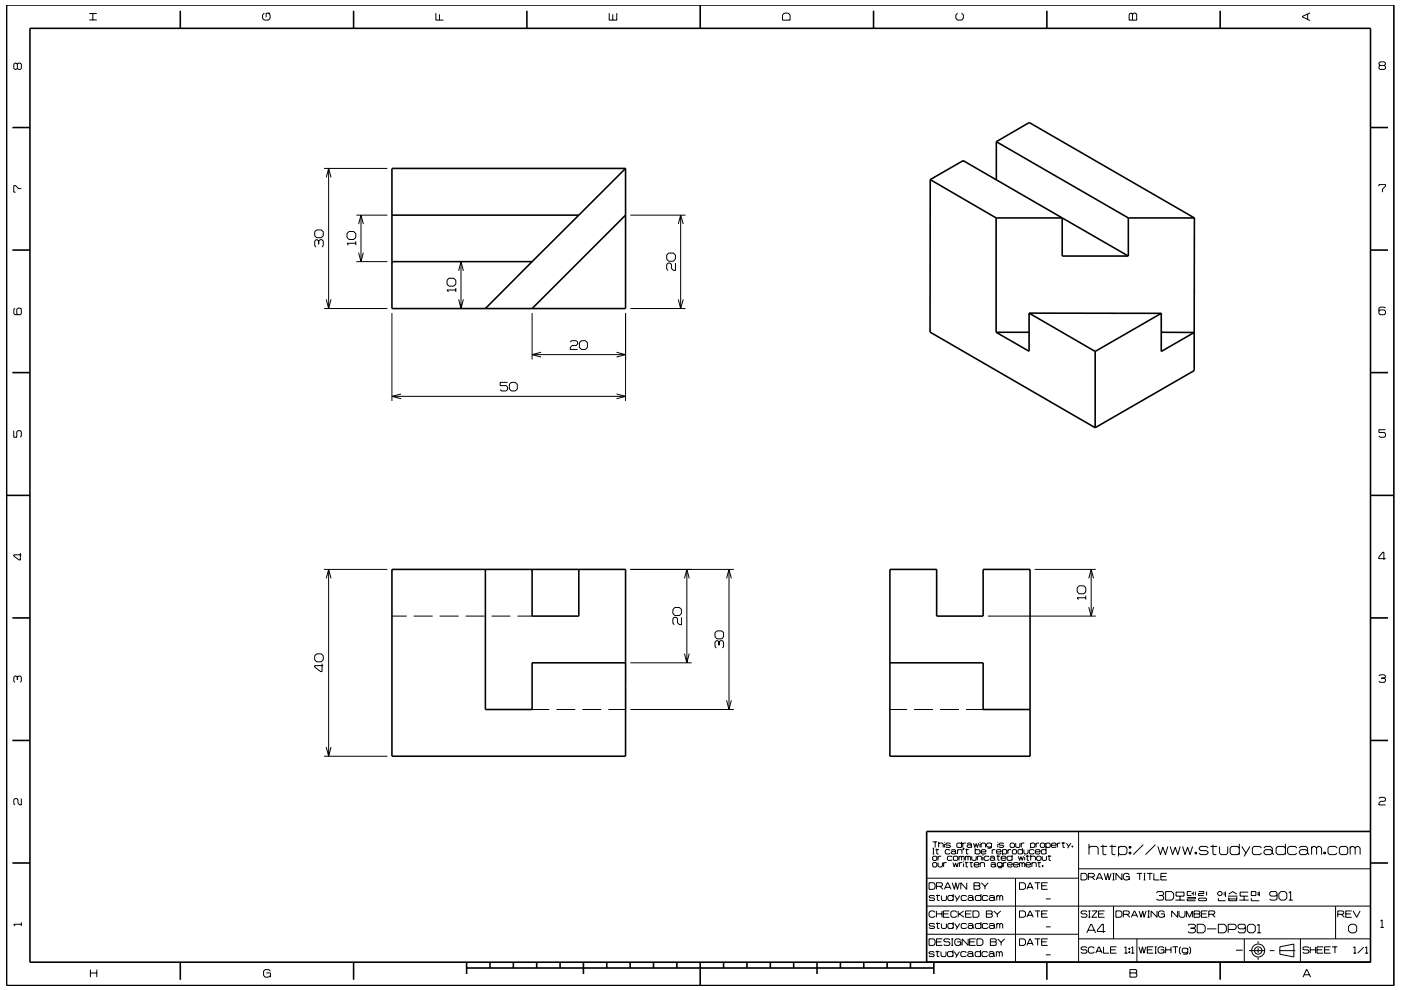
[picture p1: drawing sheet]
<svg xmlns="http://www.w3.org/2000/svg" width="297mm" height="210mm" viewBox="0 0 297 210" stroke-linecap="round" stroke-linejoin="round" font-family="sans-serif">
<g fill="none" stroke="#000" stroke-width=".21">
<path d="M3.7 13.6l-.3-.2h-.2l-.3 .2v.9l.3 .2 .5-.2M3.7 13.6l.2-.2h.4l.2 .2v.9l-.2 .2h-.4l-.2-.2M3.7 13.6v.9M18.9 4.2h1.6M18.9 2.9h1.6M19.7 2.9v1.3M56 2.8l-.3 .4v.7l.3 .4h.9l.4-.4v-.7l-.4-.4M57.3 2.8h-.9v.9M92.4 2.8v1.5h1.6M93.2 3v1.3M129.2 2.8v1.5h1.6v-1.5M129.9 3v1.3"/>
<path d="M166.3 2.8h.8l.4 .4v1.1h-1.6v-1.1zM203 2.8l-.4 .4v.7l.4 .4h.9l.4-.4v-.7l-.4-.4M239.6 2.8h.3l.2 .2 .3-.2h.3l.3 .2v1.3h-1.6v-1.3zM240.1 3v1.3M277.2 3v1.1M277.7 2.7l-1.6 .8v.1l1.6 .8M292.6 13.9l-.2-.3v-.2l.2-.3h.9l.2 .3v.2l-.2 .3M292.6 13.9l-.2 .2v.4l.2 .2h.9l.2-.2v-.4l-.2-.2M292.6 13.9h.9M68.7 35.7h13.4M69.2 37.6l.5-1.9 .5 1.9M69.7 35.7v29.7"/>
<path d="M292.4 39.5v-.3h1.3v.3l-.6 .6v.7M4.5 40h-.6l-.6-.6h-.4v1.4h.4M66.7 49.1l.4-.3h1l.4 .3v.9l-.4 .4h-1l-.4-.4zM67.6 51.1l-.3-.3h-.3l-.3 .3v1l.3 .3M67.6 51.1l.3-.3h.4l.2 .3v1l-.2 .3M67.6 51.1v.7M74 49.1h1l.4 .4v.9l-.4 .4h-1l-.4-.4v-.9zM75.4 51.6h-1.8l.3 .4M75.4 51.2v.8M75.6 55.5h6.5M75.6 45.6h6.5M76 53.6l.5 1.9 .5-1.9"/>
<path d="M76 47.5l.5-1.9 .5 1.9M76.5 45.6v9.9M95.2 59h1l.4 .4v.9l-.4 .4h-1l-.4-.4v-.9zM97.2 57.4l.5-1.9 .6 1.9M97.7 55.5v9.9M133.6 45.6h11.7M141.8 53.7h1l.4 .4v.8l-.4 .5h-1l-.4-.5v-.8zM143.2 55.8v1.6h-.4l-.4-.5v-.8l-.3-.3h-.5l-.2 .3v1l.2 .3M143.8 47.5l.5-1.9 .6 1.9M144.3 45.6v19.8M3.2 65.4l-.3 .2v.9l.3 .3h1.1l.2-.3v-.9l-.2-.2h-.5l-.2 .2v.9l.2 .3M68.7 65.4h13.4"/>
<path d="M69.2 63.5l.5 1.9 .5-1.9M83.1 66.4v18.6M96.6 61.5h-1.8l.3 .4M96.6 61.1v.8M97.2 63.5l.5 1.9 .6-1.9M112.8 66.4v9.8M112.8 75.2h19.8M114.7 74.7l-1.9 .5 1.9 .5M120.9 72.6l.3-.3h1l.3 .3v.4l-.3 .3h-.9l-.4 .4v.4h1.6M122.8 72.7l.5-.4h.8l.4 .4v1l-.4 .4h-.8l-.5-.4zM130.7 74.7l1.9 .5-1.9 .5M132.6 66.4v18.6"/>
<path d="M133.6 65.4h11.7M143.8 63.5l.5 1.9 .6-1.9M293.7 65.4l-.2-.3h-.9l-.2 .3v1.1l.2 .3h.9l.2-.3v-.5l-.2-.3h-.9l-.2 .3M2.9 91.3v1.4h.7v-1.1l.2-.3h.5l.2 .3v.9l-.2 .2M83.1 84.1h49.5M85 83.6l-1.9 .5 1.9 .5M107.6 81.1h-1.6v.7h1.3l.3 .3v.5l-.3 .3h-1l-.3-.3M108 81.5l.4-.4h.9l.4 .4v1l-.4 .4h-.9l-.4-.4zM130.7 83.6l1.9 .5-1.9 .5M293.7 91.1h-1.3v.6h1.1l.2 .3v.5l-.2 .2h-.9l-.2-.2M4.3 117.3v1.5h-.2l-1.2-.9v-.2h1.6M293.8 118.5h-1.5v-.3l.9-1.1h.2v1.6"/>
<path d="M67.1 138.7h1l.4 .4v.9l-.4 .4h-1l-.4-.4v-.9zM68.7 120.8h13.4M69.2 122.7l.5-1.9 .5 1.9M69.7 120.8v39.6M83.1 130.7h3.1M87.7 130.7h4M93.2 130.7h4M98.7 130.7h4M104.2 130.7h4M109.7 130.7h3.1M133.6 120.8h22M143.1 128.9h1l.4 .4v.8l-.4 .5h-1l-.4-.5v-.8z"/>
<path d="M144.5 130.9v1.6h-.4l-.5-.4v-.9l-.2-.3h-.4l-.3 .3v1l.3 .3M145.1 138.6l.5 2 .5-2M145.1 122.7l.5-1.9 .5 1.9M145.6 120.8v19.8M151.6 134.2l.4-.4h1l.4 .4v.9l-.4 .4h-1l-.4-.4zM152.4 136.2l-.3-.3h-.2l-.3 .3v1l.3 .2M152.4 136.2l.3-.3h.5l.2 .3v1l-.2 .2M152.4 136.2v.7M154.1 122.7l.5-1.9 .5 1.9M154.6 120.8v29.7M209.5 130.7h22.8M219.4 120.8h12.9"/>
<path d="M228.4 124.7l.4-.5h1l.4 .5v.8l-.4 .4h-1l-.4-.4zM230.2 126.8h-1.8l.3 .4M230.2 126.3v.9M230.8 128.8l.5 1.9 .6-1.9M230.8 122.7l.6-1.9 .5 1.9M231.4 120.8v9.9M3.7 143.6l-.3-.2h-.2l-.3 .2v.9l.3 .2M3.7 143.6l.2-.2h.4l.2 .2v.9l-.2 .2M3.7 143.6v.6M68.3 140.8v1.6h-.3l-1.3-.9v-.3h1.8M69.2 158.5l.5 1.9 .5-1.9M112.8 150.5h3.7"/>
<path d="M118 150.5h4M123.5 150.5h4M132.6 146.3v4.2h-3.6M132.6 140.6v4.2M133.6 140.6h13M133.6 150.5h22M154 148.5l.6 2 .5-2M188.7 150.5h3.6M193.8 150.5h4M199.3 150.5h4M204.8 150.5h3.6M292.4 143.4l.2-.3h.9l.2 .3v.2l-.2 .2"/>
<path d="M292.9 143.8h.6M293.5 143.8l.2 .3v.4l-.2 .2h-.9l-.2-.2M4.5 169.4v1.3h-.3l-.4-.4v-.7l-.2-.2h-.4l-.3 .2v.9l.3 .2M68.7 160.4h13.4M197.7 178.6h1M197.7 179.9h.4M197.9 179.9v1.2M198.3 178.6v1.1M198.6 180v1.1h.4M199 179l.2-.2h.6l.2 .2v.7M199 178.6v1.1M200.2 178.6v.1"/>
<path d="M200.2 179v.7M201.5 179l-.2-.2h-.6l-.2 .3 .2 .2h.6l.2 .3-.2 .1h-.6l-.2-.1M203.9 179l-.2-.2h-.7l-.1 .2v.6l.1 .1h.7l.2-.1M203.9 178.6v1.1M204.1 178.8v.9M204.2 179.9h.2l-.2 .4zM204.3 179.9l-.1 .4M204.8 178.8h-.5l-.2 .2M204.9 180v1.1h.4M205 179l.2-.2h.6l.2 .2v.6M206 179.4l-.2-.2h-.6l-.2 .2 .2 .3h.6l.2-.1M206 179.6l.1 .1"/>
<path d="M206.4 178.8l.3 .9 .3-.8 .2 .8 .3-.9M206.8 179.9v1.2M207.8 178.6v.1M207.8 179v.7M208 179l.2-.2h.5l.3 .2v.7M208 178.8v.9M210.2 179l-.2-.2h-.6l-.2 .2v.4l.2 .3h.6l.2-.3M210.2 178.8v.9l-.2 .2h-.6M211.5 178.6v.1M211.5 179v.7M212.8 179l-.2-.2h-.6l-.2 .3 .2 .2h.6l.2 .3-.2 .1h-.6l-.2-.1M214.3 178.8h.6l.2 .2v.6l-.2 .1h-.6l-.1-.1v-.6z"/>
<path d="M215.3 178.8v.8l.2 .1h.6l.1-.1v-.8M216.5 178.8v.9M216.8 179.9v1.2M217.2 178.8h-.5l-.2 .2M218.5 179l.2-.2h.5l.2 .2v.6l-.2 .1h-.5l-.2-.1M218.5 178.8v1.1M219.7 178.8v.9M220.3 178.8h-.5l-.1 .2M220.6 179l.2-.2h.5l.2 .2v.6l-.2 .1h-.5l-.2-.1zM221.7 179l.3-.2h.5l.2 .2v.6l-.2 .1h-.5l-.3-.1M221.7 178.8v1.1M221.8 179.9v1.2"/>
<path d="M222.9 179.3h1l-.1-.5h-.7l-.2 .2v.6l.2 .1h.7l.1-.1M224.2 178.8v.9M224.8 178.8h-.4l-.2 .2M225.1 178.8h.7M225.4 178.6v1.1h.4M226.1 178.8l.5 .8M227 178.8l-.6 1.1M227.3 179.4h.2v.3h-.2zM227.4 179.4v.3M228.7 176.4v27.7M230.9 179.9l.3-.4h1.3l.3 .4v1.4M230.9 179v2.3"/>
<path d="M233.3 179.5h1.4M233.8 179.2v1.9l.2 .2h.6M235.2 179.5h1.4M235.8 179.2v1.9l.2 .2h.5M237.1 179.9l.4-.4h1l.4 .4v1l-.4 .4h-1l-.4-.4M237.1 179.5v2.1M239.4 179.5h.4v.4h-.4zM239.6 179.5v.4M242.4 179.2l-2.1 2.1M245 179.2l-2.1 2.1M245.5 179.5l.5 1.8 .5-1.6 .6 1.6 .5-1.8M248.1 179.5l.5 1.8 .6-1.6 .5 1.6 .5-1.8"/>
<path d="M250.7 179.5l.5 1.8 .6-1.6 .5 1.6 .6-1.8M256.2 179.9l-.4-.4h-1.2l-.4 .4 .4 .5h1.2l.4 .5-.4 .4h-1.2l-.4-.4M256.6 179.5h1.5M257.2 179.2v1.9l.1 .2h.6M258.6 179.5v1.4l.3 .4h1.1l.3-.4v-1.4M262.8 179.9l-.4-.4h-1.2l-.4 .4v1l.4 .4h1.2l.4-.4M262.8 179v2.3M263.3 179.5l.9 1.4M265 179.5l-1.2 2.1M267.5 179.9l-.4-.4h-1.2l-.4 .4v1l.4 .4h1.2l.4-.4M268 179.9l.3-.4h1.1l.3 .4v1M272.5 179.9l-.3-.4h-1.3l-.3 .4v1l.3 .4h1.3l.3-.4"/>
<path d="M272.5 179v2.3M274.9 179.9l-.3-.4h-1.2l-.4 .4v1l.4 .4h1.2l.3-.4M275.5 179.9l.3-.4h1.1l.3 .4v1M278.1 179.9l.3-.4h.4l.3 .4M278.1 179.5v1.8M279.1 179.9l.4-.4h.3l.4 .4v1.4M279.1 179.9v1.4M283.5 179.9l-.4-.4h-1.2l-.3 .4v1l.3 .4h1.2l.4-.4M284 179.9l.3-.4h1.1l.3 .4v1l-.3 .4h-1.1l-.3-.4zM286.3 179.9l.3-.4h.3l.4 .4M286.3 179.5v1.8M287.3 179.9l.4-.4h.3l.4 .4v1.4"/>
<path d="M287.3 179.9v1.4M292.4 169.4l.2-.3h.9l.2 .3v.3l-.2 .3h-.8l-.3 .3v.4h1.3M4.5 195.7v.7M4.5 196h-1.6l.3 .4M196.5 198.2h32.2M196.5 192.2h94.1M196.6 186.3h32.1M197 199.1h.9l.3 .4v.7l-.3 .3h-.9zM197 187.2h.9l.3 .4v.7l-.3 .3h-.9zM197.7 181.1h.4M197.7 181.8l.2-.2h.6l.1 .2v.5l-.1 .2h-.6l-.2-.2zM197.7 183.1l.2-.1h.6l.1 .1v.6l-.1 .2h-.6l-.2-.2z"/>
<path d="M198.2 190.2l-.2-.3h-.8l-.2 .3 .2 .3h.8l.2 .3-.2 .2h-.8l-.2-.2M198.2 196.1l-.2-.2h-.8l-.2 .2 .2 .3h.8l.2 .2-.2 .3h-.8l-.2-.2M198.2 193.5l-.2-.3h-.7l-.3 .3v.8l.3 .3h.7l.2-.3M198.3 180.2h.8M198.5 189.9h.8M198.5 195.9h.8M198.5 188h1.1l.2-.2v-.4l-.2-.2h-1.1v1.4M198.5 199.8h1.1M198.5 193.2v1.4M198.5 193.8h1.2M198.7 189.7v1.2l.5 .1M198.7 195.7v1.1l.5 .1"/>
<path d="M198.9 183v.7l.2 .2h.5l.2-.2v-.7M198.9 181.6v.9M199.3 188l.6 .6M199.6 181.6h-.5l-.2 .2M199.6 189.9v.9l.2 .2h.6l.3-.2v-.9M199.6 195.9v.8l.2 .2h.6l.3-.2v-.8M199.7 193.2v1.4M199.8 199.1h-1.3v1.4h1.3M200 193.8h1.1M200.1 183v.9M200.2 188.6l.7-1.4h.1l.6 1.4M200.4 188.2h1"/>
<path d="M200.7 183h-.5l-.1 .1M201.3 193.2h-1.3v1.4h1.3M201.4 199.3l-.2-.2h-.9l-.2 .5 .2 .2h.9l.2 .2v.3l-.2 .2h-.9l-.2-.2M201.4 180.4l-.1-.2h-.7l-.2 .2v.5l.2 .2h.7l.1-.2M201.7 180.4l.2-.2h.5l.2 .2v.5M201.7 199.1h.4M201.9 199.1v1.4M201.9 187.2l.5 1.4 .2-1.4 .4 1.4 .4-1.4M201.9 181.8l-.2-.2h-.7l-.1 .2v.5l.1 .2h.7l.2-.2M202.1 183l.2 .9 .3-.9 .3 .9 .3-.9M202.1 190.2l-.2-.3h-.7l-.2 .3v.6l.2 .2h.7l.2-.2M202.1 196.1l-.2-.2h-.7l-.2 .2v.6l.2 .2h.7l.2-.2"/>
<path d="M202.1 189.6v1.4M202.1 195.6v1.3M202.1 181.8l.2-.2h.6l.2 .2v.5l-.2 .2h-.6l-.2-.2zM202.4 189.9l.5 .9M202.4 195.9l.5 .8M202.6 180.8l-.2-.2h-.5l-.2 .2 .2 .3h.5l.2-.2M202.6 180.9l.2 .2M202.9 193.5l-.3-.3h-.7l-.3 .3v.8l.3 .3h.7l.3-.3M202.9 199.8h.8v.7M203 180.4l.2-.2h.6l.2 .2v.7M203 180.2v.9M203.2 193.2v1.4"/>
<path d="M203.3 181.8l.2-.2 .4 .2M203.3 181.6v.9M203.4 193.8l1 .8M203.4 183v.9M203.5 189.9l-.8 1.3M203.5 195.9l-.8 1.2M203.7 199.5l-.3-.4h-.7l-.3 .4v.7l.3 .3h.7l.3-.3M203.9 181.8v.7M203.9 181.8l.1-.2 .4 .2v.7M204 183h-.4l-.2 .1M204.3 182.7v.2M204.3 183.1v.8"/>
<path d="M204.3 193.2l-1.1 .8M204.6 183h.7M204.7 180.2h.7M204.7 181.6v.9M204.7 181.8l.1-.2 .4 .2M204.7 193.8h1.1M204.8 182.8v1l.4 .1M204.9 190.2l-.2-.3h-.7l-.2 .3v.6l.2 .2h.7l.2-.2M204.9 196.1l-.2-.2h-.7l-.2 .2v.6l.2 .2h.7l.2-.2M205 187.2v1.4l-1.3-1.4v1.4M205.2 190.2l.2-.3h.7l.2 .3v.6M205.2 196.1l.2-.2h.7l.2 .2v.6"/>
<path d="M205.2 181.8v.7M205.2 181.8l.2-.2 .4 .2v.7M205.3 199.1v1.4l-1.3-1.4v1.4M205.6 183h.7M205.6 199.8h1M205.9 182.8v1l.3 .1M206 193.2h-1.3v1.4h1.3M206 181.6v.7l.2 .2h.6l.2-.2v-.7M206.3 193.2h1l.3 .3v.8l-.3 .3h-1zM206.3 190.6l-.2-.2h-.7l-.2 .2 .2 .4h.7l.2-.2M206.3 196.5l-.2-.2h-.7l-.2 .2 .2 .4h.7l.2-.2M206.3 190.8l.2 .2"/>
<path d="M206.3 196.7l.2 .2M206.5 187.2h1.1l.2 .2-.2 .5 .2 .2v.3l-.2 .2h-1.1zM206.5 187.9h1.1M206.5 183.4h1.1l-.2-.4h-.7l-.2 .1v.6l.2 .2h.7l.2-.2M206.8 180.4l.1-.2h.7l.2 .2v.5l-.2 .2h-.7l-.1-.2M206.8 199.1h-1.2v1.4h1.2M207.1 199.1h1l.3 .4v.7l-.3 .3h-1zM207.2 181.8l.2-.2h.5l.2 .2v.7M207.2 181.6v.9M207.8 183.1l.2-.1h.6l.1 .1v.8M207.8 183v.9M208 190.2l-.2-.3h-.8l-.2 .3v.6l.2 .2h.8l.2-.2"/>
<path d="M208 196.1l-.2-.2h-.8l-.2 .2v.6l.2 .2h.8l.2-.2M208 189.6v1.4M208 195.6v1.3M208 180.7h1v-.3l-.2-.2h-.6l-.2 .2v.5l.2 .2h.6l.2-.2M208.1 187.2l.7 .8M208.4 181.3v.2M208.4 181.8v.7M208.8 188v.6M209.1 193.2h1.1l.2 .2-.2 .4 .2 .2v.3l-.2 .3h-1.1zM209.1 193.8h1.1M209.5 190.2l-.3-.3h-.7l-.2 .3v.6l.2 .2h.7l.3-.2M209.5 196.1l-.3-.2h-.7l-.2 .2v.6l.2 .2h.7l.3-.2"/>
<path d="M209.5 187.2l-.7 .8M209.7 181.8l-.2-.2h-.7l-.1 .2v.5l.1 .2h.7l.2-.2M209.7 190.2l.3-.3h.6l.2 .3v.6M209.7 196.1l.3-.2h.6l.2 .2v.6M209.9 181.8l.2-.2h.5l.3 .2v.5M210 199.1h1l.2 .2-.2 .5 .2 .2v.3l-.2 .2h-1zM210 199.8h1M210.1 183.1l.2-.1h.5l.2 .1v.6M210.4 180.2v.9M210.7 193.2l.8 .7M210.8 190.6l-.2-.2h-.6l-.3 .2v.2l.3 .2h.6l.2-.2M210.8 196.5l-.2-.2h-.6l-.3 .2v.2l.3 .2h.6l.2-.2"/>
<path d="M210.8 190.8l.2 .2M210.8 196.7l.2 .2M210.9 182.2l-.3-.3h-.5l-.2 .3 .2 .3h.5l.3-.2M210.9 182.3l.1 .2M211 183.5l-.2-.2h-.5l-.2 .2 .2 .4h.5l.2-.2M211 183.7l.2 .2M211 180.2h-.4l-.2 .2M211.3 181.6h.7M211.3 180.7h1l-.2-.5h-.6l-.2 .2v.5l.2 .2h.6l.2-.2M211.3 190.2l.2-.3 .5 .3M211.3 189.9v1.1M211.3 195.9v1"/>
<path d="M211.3 196.1l.2-.2 .5 .2M211.5 193.9v.7M211.5 199.1l.8 .8M211.6 181.4v1l.3 .1M212 190.2l.2-.3 .4 .3v.8M212 190.2v.8M212 196.1v.8M212 196.1l.2-.2 .4 .2v.8M212.2 193.2l-.7 .7M212.3 182h1v-.2l-.2-.2h-.6l-.2 .2v.5l.2 .2h.6l.2-.2M212.3 199.9v.6M212.5 183.1l-.2-.1h-.7l-.2 .1v.5l.2 .2h.7l.2-.2"/>
<path d="M212.5 183v.9l-.2 .2h-.7M212.6 180.4l.1-.2h.6l.1 .2v.5l-.1 .2h-.6l-.1-.2M212.6 180.2v1.1M212.7 183v.9M213 199.1l-.7 .8M213.4 183h-.5l-.2 .1M213.6 183.4h1l-.1-.4h-.7l-.2 .1v.6l.2 .2h.7l.1-.2M213.7 180.2v.9M214.4 180.2h-.5l-.2 .2M214.6 181.8l-.2-.2h-.7l-.2 .2v.5l.2 .2h.7l.2-.2M214.6 181.3v1.2M214.6 180.4l.2-.2h.5l.2 .2v.5l-.2 .2h-.5l-.2-.2z"/>
<path d="M214.9 183.4h1l-.2-.4h-.6l-.2 .1v.6l.2 .2h.6l.2-.2M215.3 186.3v17.8M215.9 181.6l.3 .9 .2-.8 .3 .8 .3-.9M216.2 183v.9M216.2 183.1l.2-.1 .3 .1M216.2 199.1h.9l.3 .4v.7l-.3 .3h-.9zM216.2 187.2h.9l.3 .4v.7l-.3 .3h-.9zM216.2 193.2h.9l.3 .3v.8l-.3 .3h-.9zM216.7 183.1l.2-.1 .4 .1v.8M216.7 183.1v.8M216.8 180.4l-.2-.2h-.6l-.2 .2v.5l.2 .2h.6l.2-.2M217.1 180.2v.7l.2 .2h.5l.2-.2v-.7"/>
<path d="M217.3 181.3v.2M217.3 181.8v.7M217.5 183.4h1l-.1-.4h-.7l-.2 .1v.6l.2 .2h.7l.1-.2M217.5 181.6h.8M217.7 194.6l.7-1.4 .7 1.4M217.7 188.6l.7-1.4 .7 1.4M217.8 181.4v1l.4 .1M217.9 194.1h1M217.9 188.2h1M218.5 181.8l.2-.2h.6l.2 .2v.7M218.5 181.3v1.2M218.8 183.1l.2-.1h.5l.2 .1v.8"/>
<path d="M218.8 183v.9M219.2 180.4l-.1-.2h-.7l-.2 .2v.5l.2 .2h.7l.1-.2M219.4 199.1h1.2M219.4 193.2h1.2M219.4 187.2h1.2M219.5 180.7h1l-.2-.5h-.6l-.2 .2v.5l.2 .2h.6l.2-.2M219.8 181.8l.2-.2h.5l.2 .2v.5l-.2 .2h-.5l-.2-.2zM220 183h.7M220 187.2v1.4M220 193.2v1.4M220 199.1v1.4M220.3 182.8v1l.3 .1"/>
<path d="M220.8 199.8h1.1M220.8 193.8h1.1M220.8 187.9h1.1M221 183.6h.1v.2h-.1zM221 181.6v.7l.1 .2h.6l.2-.2v-.7M221.1 183.6v.2M221.7 196.6h1.1M221.7 190.7h1.1M221.8 180.4l-.2-.2h-.6l-.2 .2v.5l.2 .2h.6l.2-.2M222.1 199.1h-1.3v1.4h1.3M222.1 187.2h-1.3v1.4h1.3M222.1 193.2h-1.3v1.4h1.3"/>
<path d="M222.1 181.6h.8M222.4 181.4v1l.4 .1M228.7 199.1h61.9M228.7 184.3h61.9M229.2 185.2h.9l.4 .4v.7l-.4 .3h-.9zM230.4 197.9l.9-1.9h.1l.9 1.9M230.5 193.4l-.2-.2h-.9l-.2 .2 .2 .4h.9l.2 .2v.3l-.2 .3h-.9l-.2-.3M230.7 197.3h1.3M230.8 186h1l.2-.2v-.3l-.2-.3h-1v1.4M230.8 193.2h.4M230.8 194.6h.4M231 193.2v1.4"/>
<path d="M231.5 186l.6 .6M231.5 193.2h1.1l-1.1 1.4h1.1M232.4 186.6l.6-1.4h.2l.6 1.4M232.6 186.2h1M232.9 193.8h1.1M234.1 185.2l.4 1.4 .4-1.4 .3 1.4 .4-1.4M234.2 193.2h-1.3v1.4h1.3M234.4 197.6h-1.7v-.3l.9-1.3h.3v1.9M235.9 185.2h.4M235.9 186.6h.4M236.1 185.2v1.4M236.1 192.2v6.9"/>
<path d="M236.6 193.2h1l.3 .3v.8l-.3 .3h-1zM237.9 185.2v1.4l-1.3-1.4v1.4M238.2 193.9h1l.2-.2v-.3l-.2-.2h-1v1.4M238.7 185.9h.7v.7M238.9 193.9l.7 .7M239.4 180.8h.4v.3h-.4zM239.4 185.6l-.3-.4h-.6l-.3 .4v.7l.3 .3h.6l.3-.3M239.6 180.8v.3M239.9 194.6l.6-1.4 .7 1.4M240.1 194.1h.9M241 185.2h1.1M241 199.1v5"/>
<path d="M241.5 193.2l.4 1.4 .4-1.4 .3 1.4 .4-1.4M241.6 185.2v1.4M242.5 185.2h.4M242.5 186.6h.4M242.7 185.2v1.4M243.2 185.2h1.1M243.3 193.2h.5M243.3 194.6h.5M243.5 193.2v1.4M243.8 185.2v1.4M244.6 185.2v1.4h1.2M245.2 189.4l.2-.3h1.1l.2 .3-.2 .5"/>
<path d="M245.3 193.2v1.4l-1.2-1.4v1.4M245.7 189.9h.8M246.1 193.8h.8v.8M246.1 185.9h1.1M246.5 189.9l.2 .3v.5l-.2 .2h-1.1l-.2-.2M246.9 193.5l-.4-.3h-.6l-.3 .3v.8l.3 .3h.6l.4-.3M247.1 189.1h1.3l.4 .4v1l-.4 .4h-1.3zM247.4 185.2h-1.3v1.4h1.3M249.2 190.9h2M249.3 189.2h1.7v.9h-1.7zM249.7 193.2v1.4l-1.3-1.4v1.4M250 193.2v1.1l.3 .3h.6l.3-.3v-1.1"/>
<path d="M250.2 190.1v.8M251.5 194.6v-1.4l.7 1.4 .6-1.4v1.4M251.7 190.4h1.7v.3h-1.7v.3h1.7M251.9 196.3l.2-.3h1.1l.2 .3v.3l-.2 .3M252.4 196.9h.8M252.6 189.1h-.9v.8h.9M252.6 189.5h.4M253 189.1v.8M253.1 193.2h1.1l.2 .2-.2 .4 .2 .3v.2l-.2 .3h-1.1zM253.1 193.8h1.1M253.2 196.9l.2 .2v.5l-.2 .3h-1.1l-.2-.3M253.4 180.8h.3v.3h-.3z"/>
<path d="M253.4 189.1v.8M253.5 180.8v.3M253.8 196h1.3l.4 .5v.9l-.4 .5h-1.3zM254.1 189.1h1.1v.4h-1.1v.4h1.1M254.3 190.5h1.3l.2 .4-.2 .1h-1.3l-.2-.1zM254.7 193.8h1.1M255.8 189.1v.8M255.9 197h2M256 193.2h-1.3v1.4h1.3M256.3 193.9h1l.3-.2v-.3l-.3-.2h-1v1.4M257 193.9l.6 .7M258.3 196h1.3l.4 .5v.9l-.4 .5h-1.3z"/>
<path d="M258.3 190.5v.5h1.5M258.4 189.1h.5l.2 .3v.2l-.2 .3h-.5l-.3-.3v-.2zM259.4 189.4h.4M259.4 189.8h.4M259.8 189.1v1.1M260.4 190.1h2M260.4 197.1h1.4l.3-.2v-.6l-.3-.3h-1.4v1.9M260.5 190.7h1.7M260.5 190.4v.6h1.7v-.6M260.5 189.6l.9-.5 .8 .5M262.8 190.9h1.9M263.8 190.1v.8"/>
<path d="M263.8 199.1v5M264 196.7l-.2 .3h-1l-.3-.3v-.4l.3-.3h1l.2 .3v1.3l-.2 .3h-1l-.3-.3M264.5 196.5l.4-.5h.8l.4 .5v.9l-.4 .5h-.8l-.4-.5zM264.6 189.2h-1.7v.9h1.7M265.3 189.1h1v.8h-1zM265.3 190.5v.5h1.7M266.5 197.9h.9M266.5 196.3l.5-.3v1.9M266.6 189.4h.4M266.6 189.8h.4M266.7 199.6v.5M267 189.1v1"/>
<path d="M269.7 180.6l-.3-.4h-1.1l-.3 .4v.3l.3 .4h1.1l.3-.4M269.7 180.9l.4 .4M270.8 189.8l-.3 .3h-1l-.3-.3v-.4l.3-.3h1l.3 .3v1.3l-.3 .2h-1l-.3-.2M271.6 189.1h.8l.4 .4v1l-.4 .4h-.8l-.5-.4v-1zM273.3 190.9h.8M273.3 189.4l.3-.3v1.8M275.7 199.1v5M277.2 180.6l-.3-.4h-1.1l-.3 .4v.3l.3 .4h1.1l.3-.4M277.2 180.9l.4 .4M280.7 180.8h.3v.3h-.3zM280.9 180.8v.3M283.2 192.2v6.9"/>
<path d="M283.6 193.9h1.1l.2-.2v-.3l-.2-.2h-1.1v1.4M284.4 193.9l.6 .7M285.3 193.8h1.1M285.9 196.5l.5-.5h.8l.5 .5v.9l-.5 .5h-.8l-.5-.5zM286.6 193.2h-1.3v1.4h1.3M286.9 193.2l.8 1.4 .7-1.4M292.7 195.4l.3-.3v1.6M292.7 196.7h.7M19.2 206.4h1.3M19.2 205.7v1.6M20.5 205.7v1.6M56.5 206.4h.9v.9"/>
<path d="M57.4 206l-.4-.4h-.8l-.3 .4v.9l.3 .4h.8l.4-.4M198.1 202l-.2-.2h-.8l-.2 .2 .2 .3h.8l.2 .3-.2 .3h-.8l-.2-.2M198.4 201.8h.8M198.7 201.6v1.2l.4 .1M199.5 201.8v.9l.2 .2h.7l.2-.2v-.9M201.7 200.5h.4M202.1 202l-.3-.2h-.7l-.2 .2v.7l.2 .2h.7l.3-.2M202.1 201.5v1.4M202.3 201.8l.6 .9M203.4 201.8l-.8 1.3M204.9 202l-.3-.2h-.7l-.2 .2v.7l.2 .2h.7l.3-.2M205.1 202.1l.3-.3h.6l.2 .3v.6"/>
<path d="M206.2 202.5l-.2-.2h-.6l-.3 .2v.2l.3 .2h.6l.2-.2M206.2 202.7l.3 .2M207.9 202.1l-.2-.3h-.7l-.2 .3v.6l.2 .2h.7l.2-.2M207.9 201.5v1.4M209.4 202.1l-.2-.3h-.8l-.2 .3v.6l.2 .2h.8l.2-.2M209.7 202.1l.2-.3h.6l.2 .3v.6M210.7 202.5l-.2-.2h-.6l-.2 .2 .2 .4h.6l.2-.2M210.7 202.7l.2 .2M211.2 201.8v1.1M211.2 202.1l.2-.3 .5 .3M211.9 202.1l.2-.3 .4 .3v.8M211.9 202.1v.8"/>
<path d="M217.7 200.5l.7-1.4 .7 1.4M217.9 200.1h1M221.7 202.5h1.1M230.5 201l-.2-.2h-.9l-.2 .4 .2 .3h.9l.2 .2v.3l-.2 .2h-.9l-.2-.2M232 201.1l-.3-.3h-.6l-.3 .3v.8l.3 .3h.6l.3-.3M232.3 202.2l.7-1.4 .7 1.4M232.5 201.8h1M234 200.8v1.4h1.2M235.5 201.5h1M236.7 200.8h-1.2v1.4h1.2M238.4 202.2h.7M238.4 201l.3-.2v1.4"/>
<path d="M239.3 201.1h.3v.2h-.3zM239.3 201.9h.3v.2h-.3zM239.4 201.1v.2M239.4 201.9v.2M239.6 205.6h1.2l.2 .3-.2 .5 .2 .2v.4l-.2 .3h-1.2zM239.6 206.4h1.2M239.9 202.2h.6M239.9 201l.3-.2v1.4M241.5 200.8l.4 1.4 .3-1.4 .3 1.4 .4-1.4M243.2 201.5h1.1M244.5 200.8h-1.3v1.4h1.3M244.8 200.8h.4"/>
<path d="M244.8 202.2h.4M245 200.8v1.4M246.1 201.5h.7v.7M246.8 201.1l-.3-.3h-.6l-.4 .3v.8l.4 .3h.6l.3-.3M247.1 201.5h1.2M247.1 200.8v1.4M248.3 200.8v1.4M248.6 200.8h1.2M249.2 200.8v1.4M250.4 200.8a1.09 1.09 0 0 0 0 1.6M251.8 201.3l-.2-.2h-.7l-.2 .2v.6l.2 .2h.7l.2-.2M251.8 201.1v1.1l-.2 .2h-.7"/>
<path d="M252.1 200.8a1.1 1.1 0 0 1 0 1.6M262 201.5h1.5M264.8 201.6h3.4M266.7 201.1v1M266.7 203.1v.5M269.2 201.6h1M271.2 201.6h3.4M274.3 203l-2.9-.6v-1.6l2.9-.6v2.8M276.3 207.3l.7-1.6h.1l.8 1.6M276.5 206.8h1.1M277.5 201l-.2-.2h-.9l-.2 .4 .2 .3h.9l.2 .2v.3l-.2 .2h-.9l-.2-.2M277.8 201.5h1.1"/>
<path d="M277.8 200.8v1.4M278.9 200.8v1.4M279.2 201.5h1.1M280.5 200.8h-1.3v1.4h1.3M280.8 201.5h1.1M282.1 200.8h-1.3v1.4h1.3M282.4 200.8h1.1M283 200.8v1.4M286.9 202.2h.7M286.9 201l.4-.2v1.4M289.1 200.9l-1.2 1.3M289.4 202.2h.7"/>
<path d="M289.4 201l.4-.2v1.4"/>
<circle cx="266.8" cy="201.6" r="1.38"/>
<circle cx="266.8" cy="201.6" r=".79"/>
</g>
<g fill="none" stroke="#000" stroke-width=".34">
<path d="M1.4 1.1h294.1v207.9h-294.1zM6.4 6h284.2v198.1h-284.3zM38.2 2.3v3.7M75 2.3v3.7M111.7 2.3v3.7M148.5 1.1v4.9M185.2 2.3v3.7M222 2.3v3.7M258.7 2.3v3.7M2.6 27h3.7M83.1 35.7h49.5v29.7h-49.5zM132.6 35.7l-9.9 9.9"/>
<path d="M197.2 38.1l7-4 35 20.2M197.2 38.1l14 8.1v24.3l7 4v-8.1M197.2 38.1v32.3l35 20.3M211.2 30l7-4 35 20.2M211.2 30.1v8M211.2 30.1l28 16.1M290.6 27h3.7M2.6 53h3.7M83.1 45.6h39.6M83.1 55.5h29.7M112.8 55.5l-9.9 9.9M122.7 45.6l-9.9 9.9"/>
<path d="M132.6 45.6l-19.8 19.8M211.2 46.2h14v8.1h14M239.2 46.2v8.1M239.2 46.2h14M253.2 46.2v32.4l-21 12.1M290.6 53h3.7M2.6 79h3.7M211.2 70.5h7M218.2 66.4l14 8.1M218.2 66.4l28 .1M232.2 74.5v16.2M246.2 66.5l-14 8"/>
<path d="M246.2 66.5v8l7-4M246.2 70.5h7M290.6 79h3.7M1.4 105.1h4.9M290.6 105.1h4.9M2.6 131.1h3.7M83.1 120.8h49.5v39.6h-49.5zM102.9 120.8v29.7h9.9v-9.9h19.8M112.8 120.8v9.9h9.9v-9.9M188.7 120.8h9.9v9.9h9.8v-9.9h10v39.6h-29.7zM290.6 131.1h3.7M2.6 157.1h3.7"/>
<path d="M188.7 140.6h19.7v9.9h10M290.6 157.1h3.7M290.6 176.4h-94.1v27.7M2.6 183h3.7M290.6 183h3.7M38.2 204.1v3.7M75 204.1v3.7M98.9 205.3h99.1M98.9 204.1v2.5M103.9 204.1v1.2M108.8 204.1v1.2M113.8 204.1v1.2"/>
<path d="M118.7 204.1v1.2M123.7 204.1v2.5M128.6 204.1v1.2M133.6 204.1v1.2M138.6 204.1v1.2M143.5 204.1v1.2M148.5 204.1v4.9M153.4 204.1v1.2M158.4 204.1v1.2M163.3 204.1v1.2M168.3 204.1v1.2M173.2 204.1v2.5"/>
<path d="M178.2 204.1v1.2M183.1 204.1v1.2M188.1 204.1v1.2M193 204.1v1.2M198 204.1v2.5M222 204.1v3.7M258.7 204.1v3.7"/>
</g>
</svg>
